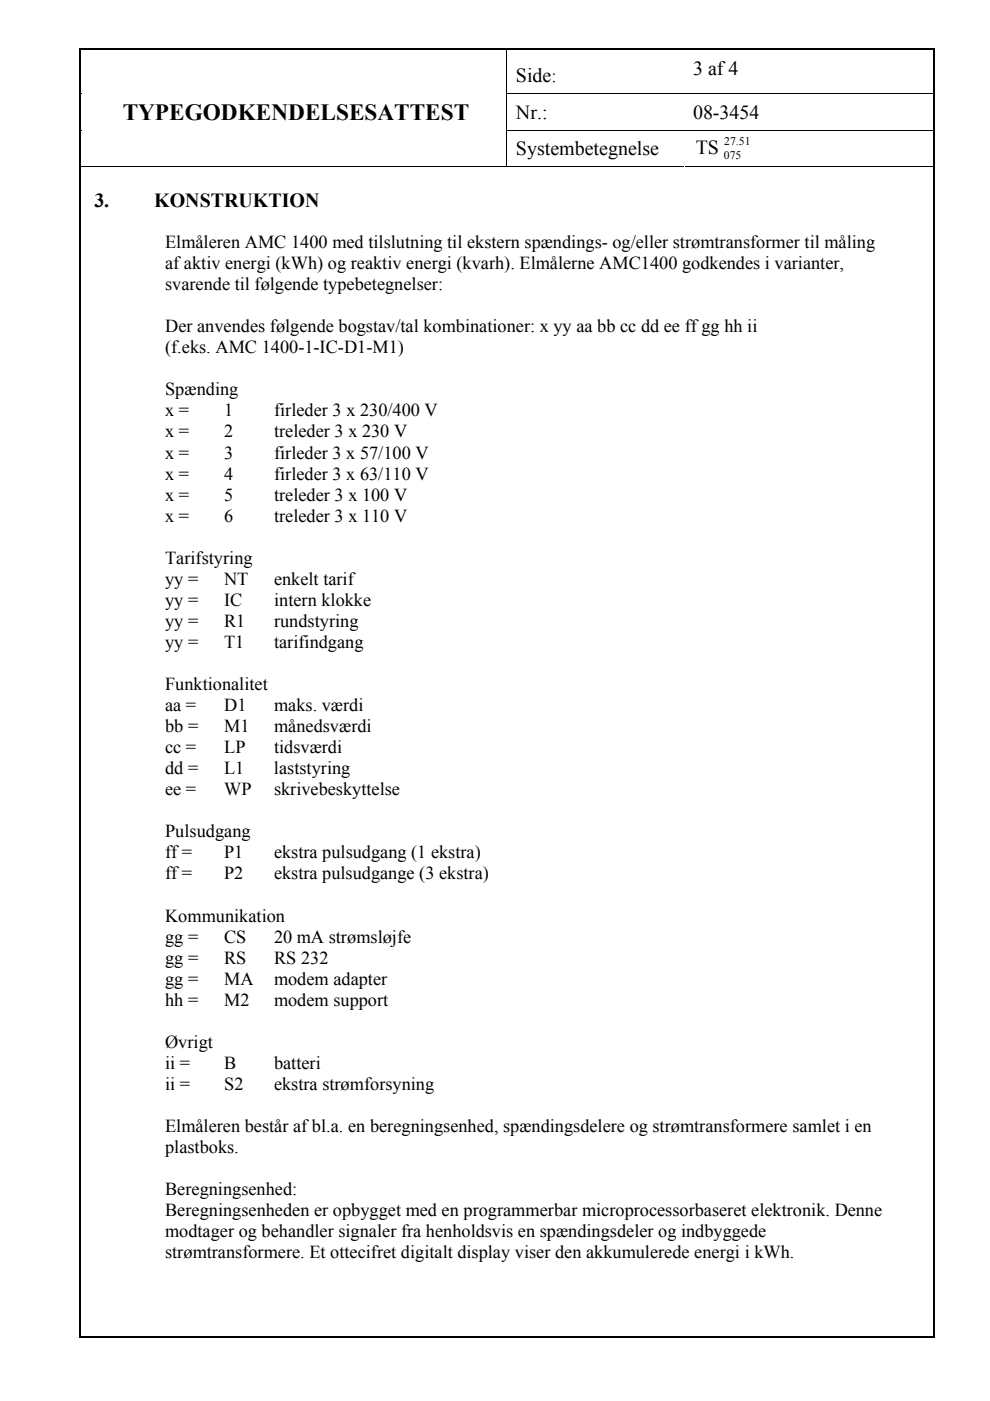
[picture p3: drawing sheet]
<svg xmlns="http://www.w3.org/2000/svg" width="210mm" height="297mm" viewBox="0 0 210 297" stroke-linecap="round" stroke-linejoin="round" font-family="sans-serif">
<defs><g id="words">
<text font-size="4.9" x="26" y="25.4">TYPEGODKENDELSESATTEST</text>
<g font-size="4.2">
<text x="109.4" y="17.3">Side:</text>
<text x="146.9" y="15.9">3 af 4</text>
<text x="109.4" y="25.2">Nr.:</text>
<text x="146.9" y="25.2">08-3454</text>
<text x="109.4" y="32.9">Systembetegnelse</text>
<text x="147.5" y="32.7">TS</text>
<text x="20" y="43.9">3.</text>
<text x="32.7" y="43.9">KONSTRUKTION</text>
</g>
<g font-size="3.9">
<text x="35" y="52.6">Elmåleren AMC 1400 med tilslutning til ekstern spændings- og/eller strømtransformer til måling</text>
<text x="35" y="57.1">af aktiv energi (kWh) og reaktiv energi (kvarh). Elmålerne AMC1400 godkendes i varianter,</text>
<text x="35" y="61.5">svarende til følgende typebetegnelser:</text>
<text x="35" y="70.4">Der anvendes følgende bogstav/tal kombinationer: x yy aa bb cc dd ee ff gg hh ii</text>
<text x="35" y="74.9">(f.eks. AMC 1400-1-IC-D1-M1)</text>
<text x="35" y="83.8">Spænding</text>
<text x="35" y="88.3">x =</text>
<text x="47.5" y="88.3">1</text>
<text x="58.1" y="88.3">firleder 3 x 230/400 V</text>
<text x="35" y="92.8">x =</text>
<text x="47.5" y="92.8">2</text>
<text x="58.1" y="92.8">treleder 3 x 230 V</text>
<text x="35" y="97.2">x =</text>
<text x="35" y="101.7">x =</text>
<text x="47.5" y="97.2">3</text>
<text x="47.5" y="101.7">4</text>
<text x="58.1" y="97.2">firleder 3 x 57/100 V</text>
<text x="58.1" y="101.7">firleder 3 x 63/110 V</text>
<text x="35" y="106.2">x =</text>
<text x="47.5" y="106.2">5</text>
<text x="58.1" y="106.2">treleder 3 x 100 V</text>
<text x="35" y="110.6">x =</text>
<text x="47.5" y="110.6">6</text>
<text x="58.1" y="110.6">treleder 3 x 110 V</text>
<text x="35" y="119.5">Tarifstyring</text>
<text x="35" y="124">yy =</text>
<text x="47.5" y="124">NT</text>
<text x="58.1" y="124">enkelt tarif</text>
<text x="35" y="128.5">yy =</text>
<text x="47.5" y="128.5">IC</text>
<text x="58.1" y="128.5">intern klokke</text>
<text x="35" y="132.9">yy =</text>
<text x="35" y="137.4">yy =</text>
<text x="47.5" y="137.4">T1</text>
<text x="47.5" y="132.9">R1</text>
<text x="58.1" y="137.4">tarifindgang</text>
<text x="58.1" y="132.9">rundstyring</text>
<text x="35" y="146.3">Funktionalitet</text>
<text x="35" y="150.8">aa =</text>
<text x="35" y="155.2">bb =</text>
<text x="47.5" y="155.2">M1</text>
<text x="47.5" y="150.8">D1</text>
<text x="58.1" y="155.2">månedsværdi</text>
<text x="58.1" y="150.8">maks. værdi</text>
<text x="35" y="159.7">cc =</text>
<text x="47.5" y="159.7">LP</text>
<text x="58.1" y="159.7">tidsværdi</text>
<text x="35" y="164.1">dd =</text>
<text x="47.5" y="164.1">L1</text>
<text x="58.1" y="164.1">laststyring</text>
<text x="35" y="168.6">ee =</text>
<text x="47.5" y="168.6">WP</text>
<text x="58.1" y="168.6">skrivebeskyttelse</text>
<text x="35" y="177.5">Pulsudgang</text>
<text x="35" y="182">ff =</text>
<text x="47.5" y="182">P1</text>
<text x="58.1" y="182">ekstra pulsudgang (1 ekstra)</text>
<text x="35" y="186.5">ff =</text>
<text x="47.5" y="186.5">P2</text>
<text x="58.1" y="186.5">ekstra pulsudgange (3 ekstra)</text>
<text x="35" y="195.4">Kommunikation</text>
<text x="35" y="199.9">gg =</text>
<text x="47.5" y="199.9">CS</text>
<text x="58.1" y="199.9">20 mA strømsløjfe</text>
<text x="35" y="204.3">gg =</text>
<text x="35" y="208.8">gg =</text>
<text x="47.5" y="208.8">MA</text>
<text x="47.5" y="204.3">RS</text>
<text x="58.1" y="208.8">modem adapter</text>
<text x="58.1" y="204.3">RS 232</text>
<text x="35" y="213.2">hh =</text>
<text x="47.5" y="213.2">M2</text>
<text x="58.1" y="213.2">modem support</text>
<text x="35" y="222.2">Øvrigt</text>
<text x="35" y="226.6">ii =</text>
<text x="47.5" y="226.6">B</text>
<text x="58.1" y="226.6">batteri</text>
<text x="35" y="231.1">ii =</text>
<text x="47.5" y="231.1">S2</text>
<text x="58.1" y="231.1">ekstra strømforsyning</text>
<text x="35" y="240">Elmåleren består af bl.a. en beregningsenhed, spændingsdelere og strømtransformere samlet i en</text>
<text x="35" y="244.5">plastboks.</text>
<text x="35" y="253.4">Beregningsenhed:</text>
<text x="35" y="257.8">Beregningsenheden er opbygget med en programmerbar microprocessorbaseret elektronik. Denne</text>
<text x="35" y="262.3">modtager og behandler signaler fra henholdsvis en spændingsdeler og indbyggede</text>
<text x="35" y="266.8">strømtransformere. Et ottecifret digitalt display viser den akkumulerede energi i kWh.</text>
</g>
<g font-size="2.5">
<text x="153.5" y="33.8">075</text>
<text x="153.6" y="30.8">27.51</text>
</g>
</g></defs>
<path d="M16.8 10.2h.4v.4h-.4zM17.2 19.7h.2v.2h-.2zM197.8 10.2h.4v.4h-.4zM17.2 27.5h.2v.2h-.2zM17.2 35.3h.2v.2h-.2zM145.2 35.3h.1v.2h-.1zM196.8 35.3h.2v.2h-.2zM16.8 283.4h.4v.3h-.4zM197.8 283.4h.4v.3h-.4z" fill="#000"/>
<path d="M16.8 10.4h181.4M17 10.6v272.8M198 10.6v272.8M16.8 283.6h181.4" fill="none" stroke="#000" stroke-width=".34"/>
<path d="M107.4 19.8h90.4M107.5 10.6v9.1M107.5 19.9v7.6M17.2 35.4h90.2M107.4 27.6h90.4M107.5 27.7v7.8M107.6 35.4h37.3M145.3 35.4h52.5" fill="none" stroke="#000" stroke-width=".21"/>
<use href="#words"/>
</svg>
